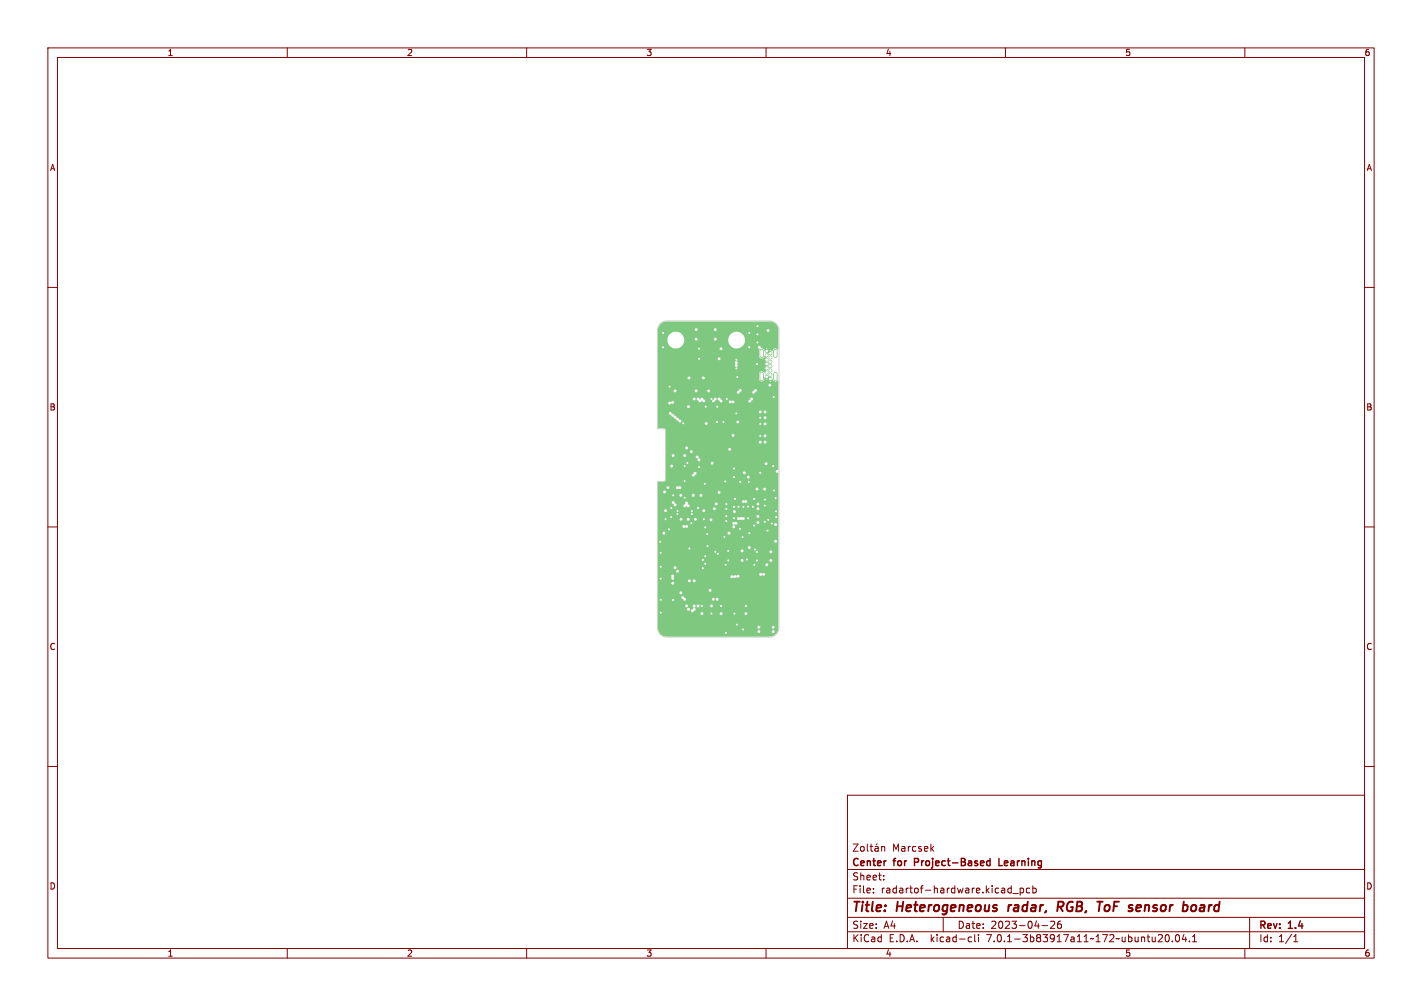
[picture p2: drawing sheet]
<svg xmlns="http://www.w3.org/2000/svg" width="297mm" height="210mm" viewBox="0 0 297 210" stroke-linecap="round" stroke-linejoin="round" font-family="sans-serif">
<defs><g id="words">
<g font-size="2.8" fill="#840000">
<text x="178" y="190.8">Title:</text>
<text x="187.4" y="190.8">Heterogeneous</text>
<text x="211.3" y="190.8">radar,</text>
<text x="222.1" y="190.8">RGB,</text>
<text x="231.1" y="190.8">ToF sensor</text>
<text x="250.1" y="190.8">board</text>
</g>
<g font-size="2.1" fill="#840000">
<text x="186.4" y="177.9">Marcsek</text>
<text x="178" y="183.9">Sheet:</text>
<text x="178" y="181.1">Center</text>
<text x="186.8" y="181.1">for</text>
<text x="191.5" y="181.1">Project-Based</text>
<text x="209.6" y="181.1">Learning</text>
<text x="178" y="186.6">File:</text>
<text x="184" y="186.6">radartof-hardware.kicad_pcb</text>
<text x="178" y="196.8">KiCad</text>
<text x="178" y="194">Size:</text>
<text x="184.6" y="194">A4</text>
<text x="185.6" y="196.8">E.D.A.</text>
<text x="194.4" y="196.8">kicad-cli</text>
<text x="200" y="194">Date:</text>
<text x="206.2" y="196.8">7.0.1-3b83917a11~172~ubuntu20.04.1</text>
<text x="206.9" y="194">2023-04-26</text>
<text x="263" y="194.2">Rev:</text>
<text x="263" y="196.8">Id:</text>
<text x="267" y="196.8">1/1</text>
<text x="269.2" y="194.2">1.4</text>
</g>
<g font-size="1.8" fill="#840000">
<text x="35" y="11.8">1</text>
<text x="85" y="11.8">2</text>
<text x="135" y="11.8">3</text>
<text x="185" y="11.8">4</text>
<text x="235" y="11.8">5</text>
<text x="285" y="11.8">6</text>
<text x="10.4" y="35.8">A</text>
<text x="285.4" y="35.8">A</text>
<text x="10.3" y="85.8">B</text>
<text x="285.3" y="85.8">B</text>
<text x="10.3" y="135.8">C</text>
<text x="285.3" y="135.8">C</text>
<text x="10.3" y="185.8">D</text>
<text x="285.3" y="185.8">D</text>
<text x="35" y="199.8">1</text>
<text x="85" y="199.8">2</text>
<text x="135" y="199.8">3</text>
<text x="185" y="199.8">4</text>
<text x="235" y="199.8">5</text>
<text x="285" y="199.8">6</text>
</g>
</g></defs>
<g fill="none" stroke="#840000" stroke-width=".21">
<path d="M10 10h277v190h-277zM12 12h273v186h-273zM60 10v2M110 10v2M160 10v2M210 10v2M260 10v2M10 60h2M285 60h2M10 110h2M285 110h2M10 160h2"/>
<path d="M285 160h2M177 166h108v32h-108zM178.2 176.2h1l-1 1.5h1M179.8 176.8l.2-.1 .4 .1 .1 .6-.1 .2-.4 .1-.2-.1zM181.1 176.2v1.3l.3 .2M181.7 176.7h.6M181.9 176.2v1.3l.4 .2M182.8 176.8h.6v.9M183.2 176.1l-.2 .2M183.4 177.1h-.5l-.2 .2 .2 .4 .5-.1M184.1 176.8l.3-.1 .3 .1 .1 .9M184.1 176.7v1"/>
<path d="M194.6 177.1l.4 .6M195 176.7l-.6 .6M60 198v2M110 198v2M160 198v2M177 194.5h108M177 191.5h108M177 187.5h108M177 181.5h108M182.4 186.3v.1M182.4 185.5v.1M184.6 183.6v.1"/>
<path d="M184.6 182.8v.1M197 191.5v3M202.5 195.6l.4 .1M202.9 196.5l-.4 .1M203.6 195.1v1.3l.2 .2M204.4 195.1v.1M204.4 195.6v1M210 198v2M211.6 186.5h1.1M213.1 185.4v1.5M213.1 185.5l.4-.1 .3 .3-.2 .6h-.5M215.1 185.5l-.5-.1-.2 .3 .1 .6h.6"/>
<path d="M215.7 185.5l.4-.1 .3 .3-.1 .6h-.6M215.7 184.9v1.5M217.6 193.2h1.2M219.4 192.4l.6-.1 .3 .4-.9 1.1h.9M221.6 192.3l-.5 .1a1.01 1.01 0 0 0 0 1.4l.5-.1 .1-.5-.3-.3h-.4l-.1 .3M241.9 196.6h.9M242.7 195.2v.5M243.6 195.2l.1-.1a.8 .8 0 0 1 .5 .8 .8 .8 0 0 1-.5 .7 1 1 0 0 1-.1-1.4zM244.9 196.5v.1M245.7 195.2l.2-.1a.8 .8 0 0 1 .5 .8 .8 .8 0 0 1-.5 .7 1 1 0 0 1-.2-1.4zM247.3 195l-.4 1.1h1M247.6 195.6v1"/>
<path d="M248.4 196.5v.1M249.1 196.6h.8M249.1 195.5l.4-.4v1.5M260 198v2M261 191.5v6.5M270.2 196.6h.9M270.2 195.5l.4-.4v1.5"/>
</g>
<path d="M220.9 189.3h.8M221.8 188.2h-.7l-.3 2M229.2 188.2h1.1M249.5 188.9l-.6 .2-.1 .8 .1 .2 .5 .1" fill="none" stroke="#840000" stroke-width=".4"/>
<path d="M206.8 179.2v1.5M206.8 179.8l-.4-.1-.3 .1M208.6 179.2v1.5h.8M206.1 180.6l.3 .1 .4-.1" fill="none" stroke="#840000" stroke-width=".3"/>
<g fill="#7fc87f" stroke="#7fc87f" stroke-width=".21">
<circle cx="160.9" cy="73.7" r=".3"/>
<circle cx="160.9" cy="74.6" r=".3"/>
<circle cx="160.9" cy="75.5" r=".3"/>
<circle cx="160.9" cy="76.4" r=".3"/>
<circle cx="160.9" cy="77.3" r=".3"/>
<circle cx="160.9" cy="78.2" r=".3"/>
<circle cx="160.9" cy="79.1" r=".3"/>
<circle cx="160.1" cy="78.7" r=".3"/>
<circle cx="160.1" cy="77.8" r=".3"/>
<circle cx="160.1" cy="76.9" r=".3"/>
<circle cx="160.1" cy="76" r=".3"/>
<circle cx="160.1" cy="75.1" r=".3"/>
<circle cx="160.1" cy="74.2" r=".3"/>
<circle cx="160.1" cy="73.3" r=".3"/>
</g>
<path d="M159.1 73.3v1M159.1 78.1v1M161.9 73.3v1M161.9 78.1v1" fill="none" stroke="#7fc87f" stroke-width=".9"/>
<g fill="#ececec" stroke="#ececec" stroke-width=".21">
<circle cx="150.2" cy="102.8" r=".2"/>
<circle cx="150.2" cy="83.3" r=".2"/>
<circle cx="140.5" cy="120.7" r=".2"/>
<circle cx="150.2" cy="74.9" r=".2"/>
<circle cx="150.6" cy="128.1" r=".2"/>
<circle cx="139.8" cy="84.2" r=".2"/>
<circle cx="158.8" cy="86" r=".2"/>
<circle cx="143" cy="95.1" r=".2"/>
<circle cx="148.6" cy="126.5" r=".2"/>
<circle cx="142.8" cy="109.9" r=".2"/>
<circle cx="138.8" cy="102.7" r=".2"/>
<circle cx="154.1" cy="88.1" r=".2"/>
<circle cx="160" cy="96.8" r=".2"/>
<circle cx="148.7" cy="96.7" r=".2"/>
<circle cx="140.6" cy="95.1" r=".2"/>
<circle cx="142.2" cy="103.4" r=".2"/>
<circle cx="147.5" cy="88.4" r=".2"/>
<circle cx="161.5" cy="131.8" r=".2"/>
<circle cx="146.6" cy="128.1" r=".2"/>
<circle cx="144.8" cy="103.4" r=".2"/>
<circle cx="155.8" cy="128.1" r=".2"/>
<circle cx="152.4" cy="93.8" r=".2"/>
<circle cx="143.8" cy="84.9" r=".2"/>
<circle cx="143.4" cy="105" r=".2"/>
<circle cx="162" cy="113" r=".2"/>
<circle cx="155" cy="117" r=".2"/>
<circle cx="162" cy="109.5" r=".2"/>
<circle cx="161" cy="117" r=".2"/>
<circle cx="162.3" cy="98.4" r=".2"/>
<circle cx="153.9" cy="130.4" r=".2"/>
<circle cx="152.1" cy="117" r=".2"/>
<circle cx="141.5" cy="106.7" r=".2"/>
<circle cx="148.6" cy="128.1" r=".2"/>
<circle cx="153.3" cy="105.8" r=".2"/>
<circle cx="138.5" cy="72.5" r=".2"/>
<circle cx="158.8" cy="87.2" r=".2"/>
<circle cx="161.5" cy="97.3" r=".2"/>
<circle cx="153.5" cy="104.2" r=".2"/>
<circle cx="140.2" cy="108" r=".2"/>
<circle cx="151.7" cy="107.7" r=".2"/>
<circle cx="158.8" cy="91" r=".2"/>
<circle cx="153.8" cy="76.9" r=".2"/>
<circle cx="143.5" cy="96.6" r=".2"/>
<circle cx="144.5" cy="107.3" r=".2"/>
<circle cx="142.7" cy="88.4" r=".2"/>
<circle cx="151.1" cy="88.1" r=".2"/>
<circle cx="155.1" cy="112.1" r=".2"/>
<circle cx="147.8" cy="114" r=".2"/>
<circle cx="151.6" cy="132.1" r=".2"/>
<circle cx="156.5" cy="111.3" r=".2"/>
<circle cx="143" cy="100.4" r=".2"/>
<circle cx="138" cy="118.3" r=".2"/>
<circle cx="146.8" cy="118.6" r=".2"/>
<circle cx="156.5" cy="72.5" r=".2"/>
<circle cx="139" cy="108.4" r=".2"/>
<circle cx="151.8" cy="83.3" r=".2"/>
<circle cx="160.5" cy="108.5" r=".2"/>
<circle cx="151.7" cy="108.7" r=".2"/>
<circle cx="144.4" cy="109.2" r=".2"/>
<circle cx="151.5" cy="100.5" r=".2"/>
<circle cx="150.6" cy="126.5" r=".2"/>
<circle cx="143" cy="103.9" r=".2"/>
<circle cx="158.2" cy="68.1" r=".2"/>
<circle cx="151.3" cy="112.1" r=".2"/>
<circle cx="144" cy="114.5" r=".2"/>
<circle cx="138" cy="127.9" r=".2"/>
<circle cx="158.8" cy="98.7" r=".2"/>
<circle cx="149.4" cy="115.2" r=".2"/>
<circle cx="157.2" cy="105.8" r=".2"/>
<circle cx="153.3" cy="108.2" r=".2"/>
<circle cx="137.9" cy="113.1" r=".2"/>
<circle cx="159.7" cy="109" r=".2"/>
<circle cx="156.4" cy="100.6" r=".2"/>
<circle cx="151.5" cy="117.9" r=".2"/>
<circle cx="157.5" cy="117.9" r=".2"/>
<circle cx="156.5" cy="69.5" r=".2"/>
<circle cx="147.2" cy="101" r=".2"/>
<circle cx="147.3" cy="116.1" r=".2"/>
<circle cx="147.4" cy="84.9" r=".2"/>
<circle cx="146" cy="74.9" r=".2"/>
<circle cx="147.3" cy="117.7" r=".2"/>
<circle cx="141.5" cy="107.3" r=".2"/>
<circle cx="138.5" cy="69.5" r=".2"/>
<circle cx="138" cy="115.4" r=".2"/>
<circle cx="157.5" cy="104.2" r=".2"/>
<circle cx="138" cy="125.2" r=".2"/>
<circle cx="146.8" cy="116.9" r=".2"/>
<circle cx="144.5" cy="106.7" r=".2"/>
<circle cx="155.8" cy="126.5" r=".2"/>
<circle cx="158.1" cy="117" r=".2"/>
<circle cx="143" cy="97.3" r=".2"/>
<circle cx="157.7" cy="114.7" r=".2"/>
<circle cx="161.6" cy="82.9" r=".2"/>
<circle cx="140.6" cy="103.4" r=".2"/>
<circle cx="158.8" cy="88.5" r=".2"/>
<circle cx="138" cy="120.8" r=".2"/>
<circle cx="147.7" cy="111.5" r=".2"/>
<circle cx="140.6" cy="125.3" r=".2"/>
<circle cx="149.9" cy="115.6" r=".2"/>
<circle cx="156.2" cy="105.7" r=".2"/>
<circle cx="153.8" cy="86.3" r=".2"/>
<circle cx="145.8" cy="106" r=".2"/>
<circle cx="158.2" cy="69.8" r=".2"/>
<circle cx="155.2" cy="131.4" r=".2"/>
<circle cx="156" cy="116.8" r=".2"/>
<circle cx="162.1" cy="107.9" r=".2"/>
<circle cx="154.5" cy="110.4" r=".2"/>
<circle cx="153.4" cy="128.1" r=".2"/>
<circle cx="153.3" cy="99.6" r=".2"/>
<circle cx="146" cy="97.5" r=".2"/>
<circle cx="154.6" cy="100.6" r=".2"/>
<circle cx="159.7" cy="104.3" r=".2"/>
<circle cx="146.6" cy="126.5" r=".2"/>
<circle cx="147.3" cy="110.1" r=".2"/>
<circle cx="161.7" cy="102.4" r=".2"/>
<circle cx="146" cy="72.8" r=".2"/>
<circle cx="162.1" cy="106.7" r=".2"/>
<circle cx="154" cy="78.7" r=".2"/>
<circle cx="156.2" cy="108.2" r=".2"/>
<circle cx="149.7" cy="88.1" r=".2"/>
<circle cx="154.2" cy="105.8" r=".2"/>
<circle cx="151.7" cy="106.3" r=".2"/>
<circle cx="152.1" cy="115" r=".2"/>
<circle cx="162" cy="104" r=".2"/>
<circle cx="159.7" cy="105.6" r=".2"/>
<circle cx="158.1" cy="76" r=".2"/>
<circle cx="160.3" cy="110.7" r=".2"/>
<circle cx="149.8" cy="84.9" r=".2"/>
<circle cx="153.3" cy="97.8" r=".2"/>
<circle cx="157.5" cy="109.7" r=".2"/>
<circle cx="153.8" cy="75.1" r=".2"/>
<circle cx="161.2" cy="109.3" r=".2"/>
<circle cx="139.7" cy="110.5" r=".2"/>
<circle cx="158.2" cy="71.5" r=".2"/>
<circle cx="158.1" cy="115.2" r=".2"/>
<circle cx="151.7" cy="105.3" r=".2"/>
<circle cx="139.8" cy="80.7" r=".2"/>
<circle cx="147" cy="108.4" r=".2"/>
<circle cx="148.6" cy="83.3" r=".2"/>
<circle cx="140.2" cy="106" r=".2"/>
<circle cx="155.2" cy="105.8" r=".2"/>
<circle cx="160.4" cy="69" r=".2"/>
<circle cx="156.5" cy="114.3" r=".2"/>
<circle cx="161" cy="115.2" r=".2"/>
<circle cx="159.7" cy="102.1" r=".2"/>
<circle cx="152.2" cy="111.3" r=".2"/>
<circle cx="153.4" cy="106.8" r=".2"/>
<circle cx="158.1" cy="102.1" r=".2"/>
<circle cx="156.3" cy="99.6" r=".2"/>
<circle cx="155" cy="115" r=".2"/>
<circle cx="155.4" cy="98.7" r=".2"/>
<circle cx="158.3" cy="109.1" r=".2"/>
<circle cx="155.2" cy="104.7" r=".2"/>
<circle cx="158.3" cy="106.2" r=".2"/>
<circle cx="155.8" cy="104.7" r=".2"/>
<circle cx="145.4" cy="68.8" r=".2"/>
<circle cx="153.1" cy="90.9" r=".2"/>
<circle cx="143.9" cy="78.9" r=".2"/>
<circle cx="145.4" cy="81.6" r=".2"/>
<circle cx="145" cy="83.3" r=".2"/>
<circle cx="143.4" cy="93.5" r=".2"/>
<circle cx="158.3" cy="107.8" r=".2"/>
<circle cx="158.3" cy="105.2" r=".2"/>
<circle cx="159.8" cy="86" r=".2"/>
<circle cx="159.8" cy="87.2" r=".2"/>
<circle cx="159.8" cy="88.5" r=".2"/>
<circle cx="159.8" cy="91" r=".2"/>
<circle cx="158.8" cy="92.3" r=".2"/>
<circle cx="159.8" cy="92.3" r=".2"/>
<circle cx="145.6" cy="95.4" r=".2"/>
<circle cx="146.6" cy="83.3" r=".2"/>
<circle cx="153.1" cy="83.9" r=".2"/>
<circle cx="153.8" cy="76.3" r=".2"/>
<circle cx="152.5" cy="83.9" r=".2"/>
<circle cx="153.8" cy="75.7" r=".2"/>
<circle cx="142.2" cy="123.7" r=".2"/>
<circle cx="142.6" cy="124.7" r=".2"/>
<circle cx="143" cy="125.1" r=".2"/>
<circle cx="143.4" cy="126.5" r=".2"/>
<circle cx="143.8" cy="127.2" r=".2"/>
<circle cx="144.6" cy="127.5" r=".2"/>
<circle cx="145" cy="127.2" r=".2"/>
<circle cx="145" cy="126.5" r=".2"/>
<circle cx="144" cy="121.3" r=".2"/>
<circle cx="145.8" cy="126.5" r=".2"/>
<circle cx="145" cy="121.3" r=".2"/>
<circle cx="157.8" cy="81.5" r=".2"/>
<circle cx="157.4" cy="81.9" r=".2"/>
<circle cx="146.4" cy="103.4" r=".2"/>
<circle cx="143.4" cy="109.9" r=".2"/>
<circle cx="139" cy="106.6" r=".2"/>
<circle cx="147" cy="106.6" r=".2"/>
<circle cx="140.6" cy="104.9" r=".2"/>
<circle cx="138.7" cy="111.3" r=".2"/>
<circle cx="148.3" cy="123.3" r=".2"/>
<circle cx="157" cy="83.3" r=".2"/>
<circle cx="156.6" cy="83.7" r=".2"/>
<circle cx="149.4" cy="68.8" r=".2"/>
<circle cx="154.6" cy="81.5" r=".2"/>
<circle cx="154.2" cy="81.9" r=".2"/>
<circle cx="149.4" cy="70.8" r=".2"/>
<circle cx="145.3" cy="108.4" r=".2"/>
<circle cx="141" cy="81.6" r=".2"/>
<circle cx="140.3" cy="97.3" r=".2"/>
<circle cx="141" cy="87.1" r=".2"/>
<circle cx="140" cy="86.3" r=".2"/>
<circle cx="139.5" cy="101.8" r=".2"/>
<circle cx="142.3" cy="108.4" r=".2"/>
<circle cx="140.5" cy="84" r=".2"/>
<circle cx="140.5" cy="86.7" r=".2"/>
<circle cx="143.7" cy="108.4" r=".2"/>
<circle cx="141" cy="105.4" r=".2"/>
<circle cx="142" cy="101.8" r=".2"/>
<circle cx="142" cy="87.9" r=".2"/>
<circle cx="143.7" cy="105.6" r=".2"/>
<circle cx="141.5" cy="101.8" r=".2"/>
<circle cx="141.5" cy="87.5" r=".2"/>
<circle cx="143" cy="105.6" r=".2"/>
<circle cx="140.5" cy="121.7" r=".2"/>
<circle cx="150.6" cy="72.8" r=".2"/>
<circle cx="150.6" cy="83.7" r=".2"/>
<circle cx="141" cy="118.5" r=".2"/>
<circle cx="149.4" cy="83.3" r=".2"/>
<circle cx="141.5" cy="119.3" r=".2"/>
<circle cx="149.6" cy="105.2" r=".2"/>
<circle cx="149" cy="83.7" r=".2"/>
<circle cx="149.2" cy="106.2" r=".2"/>
<circle cx="140.5" cy="120.3" r=".2"/>
<circle cx="152.8" cy="120.4" r=".2"/>
<circle cx="160.1" cy="117.9" r=".2"/>
<circle cx="149" cy="125.1" r=".2"/>
<circle cx="153.5" cy="120.4" r=".2"/>
<circle cx="149.8" cy="125.1" r=".2"/>
<circle cx="158.9" cy="119.9" r=".2"/>
<circle cx="154.1" cy="120.3" r=".2"/>
<circle cx="153.2" cy="110" r=".2"/>
<circle cx="153.3" cy="109.3" r=".2"/>
<circle cx="153.8" cy="109.3" r=".2"/>
<circle cx="154.2" cy="108.3" r=".2"/>
<circle cx="154.8" cy="108.3" r=".2"/>
<circle cx="155.2" cy="108.3" r=".2"/>
<circle cx="147" cy="83.7" r=".2"/>
<circle cx="146" cy="96" r=".2"/>
<circle cx="146.2" cy="83.7" r=".2"/>
<circle cx="145.2" cy="98.8" r=".2"/>
<circle cx="158.5" cy="131.8" r=".2"/>
<circle cx="148" cy="81.6" r=".2"/>
<circle cx="148.5" cy="108.5" r=".2"/>
<circle cx="144.8" cy="99.2" r=".2"/>
<circle cx="145.8" cy="83.3" r=".2"/>
<circle cx="158.6" cy="72.5" r=".2"/>
<circle cx="160.8" cy="80.4" r=".2"/>
<circle cx="145.4" cy="70.8" r=".2"/>
<circle cx="159.5" cy="119.9" r=".2"/>
<circle cx="158.5" cy="131" r=".2"/>
<circle cx="161.5" cy="131" r=".2"/>
<circle cx="146.9" cy="78.9" r=".2"/>
<circle cx="144.4" cy="94.3" r=".2"/>
</g>
<path d="M138 67.6l.6-.4 .7-.1h21.4a1.9 1.9 0 0 1 1.9 1.9v3.9l-.1 .1a.67 .67 0 0 0-.7-.2 .67 .67 0 0 0-.5 .5l-.6-.2-.2 .2 .2-.1 .5 .5-.3 .3-.4-.3-.2 .1-1-1h.7l.1 .1 .2-.1-1.4-.1a.33 .33 0 0 0-.2-.5 .33 .33 0 0 0-.4 .3 .33 .33 0 0 0 .3 .4l-.1 1.4a.59 .59 0 0 0 .6 .5 .59 .59 0 0 0 .6-.4l.3 .3a.51 .51 0 0 0 0 .9 .51 .51 0 0 0 0 .9 .51 .51 0 0 0 0 .9l-.4 .4a.55 .55 0 0 0-.6-.3 .55 .55 0 0 0-.5 .5v1.2a.55 .55 0 0 0 .6 .4 .55 .55 0 0 0 .5-.4l.8 .1 .2-.2-.3 .1-.2-.2-.1 .2h-.4v-.4l.6-.4 .3 .3 .2-.1 .8 .8a.68 .68 0 0 0 1.1-.1v18.8a.32 .32 0 0 0-.5 .2 .32 .32 0 0 0 .4 .4l.1 .1v32.2a1.9 1.9 0 0 1-1.9 1.9h-21.4a1.89 1.89 0 0 1-1.7-1.1l20.6 .2a.31 .31 0 0 0 .4 .2 .31 .31 0 0 0 .2-.4l2.4 .2a.31 .31 0 0 0 .5 .1 .31 .31 0 0 0-.1-.5 .31 .31 0 0 0-.4 .2l-2.4-.1a.31 .31 0 0 0-.4-.2 .31 .31 0 0 0-.2 .3h-20.6l-.2-.9 20.8 .2a.31 .31 0 0 0 .4 .2 .31 .31 0 0 0 .2-.4l2.4 .2a.31 .31 0 0 0 .5 .1 .31 .31 0 0 0-.1-.5 .31 .31 0 0 0-.4 .2l-2.4-.1a.31 .31 0 0 0-.4-.2 .31 .31 0 0 0-.2 .3h-20.8v-2.8l8.9 .1a.31 .31 0 0 0 .4 .2 .31 .31 0 0 0 .2-.3l3.4 .1a.31 .31 0 0 0 .4 .2 .31 .31 0 0 0 .2-.3l4.6 .1a.31 .31 0 0 0 .5 .1 .31 .31 0 0 0-.1-.5 .31 .31 0 0 0-.4 .3l-4.6-.1a.31 .31 0 0 0-.4-.2 .31 .31 0 0 0-.2 .3l-3.4-.1a.31 .31 0 0 0-.4-.2 .31 .31 0 0 0-.2 .3h-8.9v-.9h6.1l.1 .3h.7a.35 .35 0 0 0 .3 .3 .35 .35 0 0 0 .4-.3 .42 .42 0 0 0 .1-.7l.2-.3h.2a.31 .31 0 0 0 .3 .3 .31 .31 0 0 0 .3-.3l2.2 .1a.31 .31 0 0 0 .5 .1 .31 .31 0 0 0-.1-.5 .31 .31 0 0 0-.4 .3l-2.2-.1a.31 .31 0 0 0-.4-.2 .31 .31 0 0 0-.2 .3h-.2a.33 .33 0 0 0-.6-.2 .33 .33 0 0 0 .2 .6l-.6 .6h-.4a.31 .31 0 0 0 .2-.3 .31 .31 0 0 0-.3-.3 .31 .31 0 0 0-.3 .3h-6.1v-.7l5.7 .1a.31 .31 0 0 0 .5 .1 .31 .31 0 0 0-.1-.5 .31 .31 0 0 0-.4 .3h-5.7v-1.7h4.9l.4 .3a.31 .31 0 0 0 .3 .3 .31 .31 0 0 0 .3-.3l5.4 .1a.31 .31 0 0 0 .4 .2 .31 .31 0 0 0 .2-.3h.2a.3 .3 0 0 0 .5 .3 .3 .3 0 0 0 0-.6 .3 .3 0 0 0-.5 .3l-.2-.1a.31 .31 0 0 0-.4-.2 .31 .31 0 0 0-.2 .3h-5.4l-.4-.3a.31 .31 0 0 0-.3-.4 .31 .31 0 0 0-.3 .4h-4.9v-1l4.5 .1a.31 .31 0 0 0 .5 .1 .31 .31 0 0 0-.1-.5 .31 .31 0 0 0-.4 .3h-4.5v-.6l10.6 .2a.31 .31 0 0 0 .5 .1 .31 .31 0 0 0-.1-.5 .31 .31 0 0 0-.4 .2h-10.6v-1.4l2.8 .1a.31 .31 0 0 0 .5 .1 .31 .31 0 0 0-.1-.5 .31 .31 0 0 0-.4 .3h-2.8v-.6l6.3 .2a.31 .31 0 0 0 .4 .2 .31 .31 0 0 0 .2-.4l.4 .2a.31 .31 0 0 0 .5 .1 .31 .31 0 0 0-.1-.5 .31 .31 0 0 0-.4 .2l-.4-.1a.31 .31 0 0 0-.4-.2 .31 .31 0 0 0-.2 .3h-6.3v-.4l2.8 .1a.36 .36 0 0 0 .5 0 .36 .36 0 0 0 .1-.5l11.8 .1a.35 .35 0 0 0 .6 0l.4 .2 .3-.2a.33 .33 0 0 0 .5 0 .33 .33 0 0 0-.1-.5 .33 .33 0 0 0-.5 .2l-.4-.1-.3 .1a.31 .31 0 0 0-.3-.1 .31 .31 0 0 0-.3 .3h-11.7a.33 .33 0 0 0-.4-.4 .33 .33 0 0 0-.1 .5l-.1 .3h-2.8v-.9l21.2 .1a.35 .35 0 0 0 .6 0 .33 .33 0 0 0 .5 .2 .33 .33 0 0 0 0-.6 .33 .33 0 0 0-.5 .2l-.4-.2-.3 .3h-21.1v-.7h3.8a.31 .31 0 0 0 .4 .3 .31 .31 0 0 0 .1-.5 .31 .31 0 0 0-.5 .1l-3.8 .1v-.7h3.3a.31 .31 0 0 0 .4 .3 .31 .31 0 0 0 .1-.5 .31 .31 0 0 0-.5 .1l-3.3 .1v-.6h22.4a.31 .31 0 0 0 .5 .3 .31 .31 0 0 0 .1-.5 .31 .31 0 0 0-.5 .1l-22.5 .1v-.9h17.3a.31 .31 0 0 0 .3 .3 .31 .31 0 0 0 .3-.3l5.4 .1a.31 .31 0 0 0 .5 .1 .31 .31 0 0 0-.1-.5 .31 .31 0 0 0-.4 .3l-5.4-.1a.31 .31 0 0 0-.4-.2 .31 .31 0 0 0-.2 .3h-17.3v-2h17.3l.2 .3h5.8a.31 .31 0 0 0 .5 .1 .31 .31 0 0 0-.1-.5 .31 .31 0 0 0-.4 .3h-5.5a.31 .31 0 0 0-.1-.5 .31 .31 0 0 0-.4 .3h-17.3v-.7l18.8 .1a.31 .31 0 0 0 .5 .1 .31 .31 0 0 0-.1-.5 .31 .31 0 0 0-.4 .3h-18.8v-1.3l24.3 .1a.31 .31 0 0 0 .5 .1 .31 .31 0 0 0-.1-.5 .31 .31 0 0 0-.4 .3h-24.3v-1.7l1 .1a.31 .31 0 0 0 .3 .2 .31 .31 0 0 0 .3-.3l13 .1a.31 .31 0 0 0 .5 .1 .31 .31 0 0 0-.1-.5 .31 .31 0 0 0-.5 .3l-13-.1a.31 .31 0 0 0-.3-.2 .31 .31 0 0 0-.2 .3h-1v-1.4l5.1 .1a.37 .37 0 0 0 .6 .1 .33 .33 0 0 0 .6-.1l9.3 .1a.33 .33 0 0 0 .5 0 .33 .33 0 0 0-.2-.5l.2-.1 8.2 .1a.31 .31 0 0 0 .5 .1 .31 .31 0 0 0-.1-.5 .31 .31 0 0 0-.4 .3h-7.8l.1-.4 4 .1a.31 .31 0 0 0 .5 .1 .31 .31 0 0 0-.1-.5 .31 .31 0 0 0-.4 .3l-4.4-.1a.36 .36 0 0 0-.6 .1 .36 .36 0 0 0 .2 .5l-.3 .4h-9.2a.37 .37 0 0 0-.2-.4 .37 .37 0 0 0-.5 .1 .31 .31 0 0 0-.3-.1 .31 .31 0 0 0-.2 .3h-5.1v-1.5l4.6 .1a.31 .31 0 0 0 .3 .2 .31 .31 0 0 0 .3-.3l.9 .1a.31 .31 0 0 0 .3 .2 .31 .31 0 0 0 .3-.3l.9 .1a.3 .3 0 0 0 .3 .2 .3 .3 0 0 0 .2-.2l2.7 .1a.3 .3 0 0 0 .5 .1 .3 .3 0 0 0 0-.5h5.2l.3 .4 .7-.1a.35 .35 0 0 0 .5 0 .35 .35 0 0 0 0-.5 .35 .35 0 0 0-.5 0l-.7-.1-.3 .3h-5.5l-.2 .3h-2.7a.3 .3 0 0 0-.2-.4 .3 .3 0 0 0-.4 .3l-.9-.1a.31 .31 0 0 0-.3-.2 .31 .31 0 0 0-.3 .3l-.9-.1a.31 .31 0 0 0-.3-.2 .31 .31 0 0 0-.3 .3h-4.5v-.6l20.6 .1a.31 .31 0 0 0 .5 .1 .31 .31 0 0 0-.1-.5 .31 .31 0 0 0-.4 .3h-20.6v-1.2l1.3 .1a.31 .31 0 0 0 .4 .2 .31 .31 0 0 0 .2-.3h7.4l.2 .3h6.2a.31 .31 0 0 0 .5 .1 .31 .31 0 0 0-.1-.5 .31 .31 0 0 0-.4 .3h-5.9a.31 .31 0 0 0-.1-.5 .31 .31 0 0 0-.4 .3l-7.4-.1a.31 .31 0 0 0-.4-.2 .31 .31 0 0 0-.2 .3h-1.3v-.4l11.5 .1a.31 .31 0 0 0 .4 .2 .31 .31 0 0 0 .2-.3l8.5 .1a.31 .31 0 0 0 .5 .1 .31 .31 0 0 0-.1-.5 .31 .31 0 0 0-.4 .3l-8.5-.1a.31 .31 0 0 0-.4-.2 .31 .31 0 0 0-.2 .3h-11.5v-1.3h2.9l.4 .4a.32 .32 0 0 0 .1 .3 .32 .32 0 0 0 .4 0l1.5 .1a.43 .43 0 0 0 .7 0 .33 .33 0 0 0 .4 .2 .33 .33 0 0 0 .3-.4 .33 .33 0 0 0-.4-.3l5.6 .1a.31 .31 0 0 0 .4 .2 .31 .31 0 0 0 .2-.3l8.1 .1a.31 .31 0 0 0 .5 .1 .31 .31 0 0 0-.1-.5 .31 .31 0 0 0-.4 .3l-8.1-.1a.31 .31 0 0 0-.4-.2 .31 .31 0 0 0-.2 .3h-5.7l.1-.3-.2-.2h11.4a.41 .41 0 0 0 .7 .2 .33 .33 0 0 0 .4-.1 .33 .33 0 0 0-.1-.4 .33 .33 0 0 0-.5 .1l-.3-.1-.2 .3h-11.4a.4 .4 0 0 0-.4 .6h-.3l-.1 .3h-1.5a.46 .46 0 0 0-.3-.6 .3 .3 0 0 0-.3-.4 .3 .3 0 0 0-.3 .3h-2.9v-1.5l4.5 .1a.31 .31 0 0 0 .4 .2 .31 .31 0 0 0 .2-.3l2 .1a.31 .31 0 0 0 .4 .2 .31 .31 0 0 0 .2-.3l1 .1a.31 .31 0 0 0 .5 .1 .31 .31 0 0 0-.1-.5 .31 .31 0 0 0-.4 .3l-1-.1a.31 .31 0 0 0-.4-.2 .31 .31 0 0 0-.2 .3l-2-.1a.31 .31 0 0 0-.4-.2 .31 .31 0 0 0-.2 .3h-4.5v-.7l1.1 .1a.3 .3 0 0 0 .3 .2 .3 .3 0 0 0 .3-.2l10.8 .1a.31 .31 0 0 0 .5 .1 .31 .31 0 0 0-.1-.5 .31 .31 0 0 0-.4 .3l-10.8-.1a.31 .31 0 0 0-.3-.3 .31 .31 0 0 0-.3 .3h-1.1v-.9l1.8 .1a.31 .31 0 0 0 .4 .2 .31 .31 0 0 0 .2-.3h1.4l.2 .3h16.4a.3 .3 0 0 0 .3 .3 .3 .3 0 0 0 .3-.3l1 .1a.31 .31 0 0 0 .5 .1 .31 .31 0 0 0-.1-.5 .31 .31 0 0 0-.4 .3h-1a.31 .31 0 0 0-.3-.3 .31 .31 0 0 0-.3 .3h-15.6a.34 .34 0 0 0 0-.5 .34 .34 0 0 0-.5 0l-.4-.1-.1 .3h-1.4a.31 .31 0 0 0-.3-.3 .31 .31 0 0 0-.3 .3h-1.8v-1.1l1.4-.2 .3-.3v-.6h16.9a.31 .31 0 0 0 .4 .3 .31 .31 0 0 0 .1-.5 .31 .31 0 0 0-.5 .1l-16.9 .1v-.4h5.4a.31 .31 0 0 0 .3 .3 .31 .31 0 0 0 .3-.3l.3-.2 .1-.3 9.7 .1a.31 .31 0 0 0 .5 .1 .31 .31 0 0 0-.1-.5 .31 .31 0 0 0-.5 .3h-9.6a.31 .31 0 0 0-.4-.2 .31 .31 0 0 0-.2 .3l-.4 .4h-5.4v-1.9l.9 .1a.31 .31 0 0 0 .5 .1 .31 .31 0 0 0-.1-.5 .31 .31 0 0 0-.4 .3h-.9v-.6l9.4 .1a.3 .3 0 0 0 .2 .2 .3 .3 0 0 0 .3-.2l10.7 .1a.31 .31 0 0 0 .5 .1 .31 .31 0 0 0-.1-.5 .31 .31 0 0 0-.4 .3l-10.7-.1a.31 .31 0 0 0-.3-.3 .31 .31 0 0 0-.3 .3h-9.3v-1.6l1.2 .1a.31 .31 0 0 0 .4 .2 .31 .31 0 0 0 .2-.3h1.8l.2 .3h2.4l.5 .4a.32 .32 0 0 0 .1 .5 .32 .32 0 0 0 .4-.3 .32 .32 0 0 0-.4-.3l-.1-.1a.31 .31 0 0 0-.1-.5 .31 .31 0 0 0-.4 .3h-2.2h.1a.31 .31 0 0 0 0-.6 .31 .31 0 0 0-.5 .3l-1.8-.1a.31 .31 0 0 0-.4-.2 .31 .31 0 0 0-.2 .3h-1.2v-.8l5 .1a.31 .31 0 0 0 .5 .1 .31 .31 0 0 0-.1-.5 .31 .31 0 0 0-.4 .3h-5v-.8h4l.2 .3h8.8a.31 .31 0 0 0 .4 .3 .31 .31 0 0 0 .1-.5 .31 .31 0 0 0-.5 .1l-8.6 .1a.31 .31 0 0 0 .2-.3 .31 .31 0 0 0-.3-.3 .31 .31 0 0 0-.3 .3h-4v-1.2l19.4 .1a.31 .31 0 0 0 .4 .2 .31 .31 0 0 0 .2-.3l.4 .1a.31 .31 0 0 0 .5 .1 .31 .31 0 0 0-.1-.5 .31 .31 0 0 0-.4 .3l-.4-.1a.31 .31 0 0 0-.4-.2 .31 .31 0 0 0-.2 .3h-19.4v-1.4l13.7 .1a.3 .3 0 0 0 .3 .2 .3 .3 0 0 0 .3-.2l6.1 .1a.31 .31 0 0 0 .5 .1 .31 .31 0 0 0-.1-.5 .31 .31 0 0 0-.4 .3l-6.1-.1a.31 .31 0 0 0-.3-.3 .31 .31 0 0 0-.3 .3h-13.7v-1l-.2-.3-.3-.2-1.2-.1v-.9l9.8 .1a.3 .3 0 0 0 .3 .2 .3 .3 0 0 0 .3-.2l11.7 .1a.31 .31 0 0 0 .5 .1 .31 .31 0 0 0-.1-.5 .31 .31 0 0 0-.4 .3h-11.7l-.2-.4 6.2 .1a.31 .31 0 0 0 .5 .1 .31 .31 0 0 0-.1-.5 .31 .31 0 0 0-.4 .3h-6.4l-.2 .3h-9.8v-2.1h2.3l.1 .3h.4l.1 .4h.4l.1 .4h.4l.1 .4 .4 .1a.32 .32 0 0 0 .4 .3 .32 .32 0 0 0 .2-.5 .32 .32 0 0 0-.5-.1l-.2-.4 17.9 .1a.31 .31 0 0 0 .5 .1 .31 .31 0 0 0-.1-.5 .31 .31 0 0 0-.4 .3h-18.1l-.2-.3-.4-.1-.1-.3-.4-.1-.2-.4h18.4a.31 .31 0 0 0 .3 .3 .31 .31 0 0 0 .3-.3l.4 .1a.31 .31 0 0 0 .5 .1 .31 .31 0 0 0-.1-.5 .31 .31 0 0 0-.4 .3l-.4-.1a.31 .31 0 0 0-.4-.2 .31 .31 0 0 0-.2 .3h-18.6l-.2 .3h-2.3v-1.4h6.1a.31 .31 0 0 0 .4 .3 .31 .31 0 0 0 .1-.5 .31 .31 0 0 0-.5 .1l-6.1 .1v-.8h2.1a.42 .42 0 0 0 .4 .3 .42 .42 0 0 0 .4-.2 .31 .31 0 0 0 .5-.1 .31 .31 0 0 0-.2-.4 .31 .31 0 0 0-.4 .2l-.4-.1-.3 .3h-2.1v-.8h7.3a.31 .31 0 0 0 .3 .3 .31 .31 0 0 0 .3-.3h.2l.4 .5a.39 .39 0 0 0 .4 .2 .39 .39 0 0 0 .3-.4l.1 .1a.3 .3 0 0 0 .3 .3 .3 .3 0 0 0 .3-.3l1.4 .1a.31 .31 0 0 0 .4 .2 .31 .31 0 0 0 .2-.3l.6-.4 .6 .7h1.7a.37 .37 0 0 0 .6 .1 .31 .31 0 0 0 .4 .1 .31 .31 0 0 0 .2-.5l2.9 .2a.38 .38 0 0 0 .5 .1 .38 .38 0 0 0 .2-.4 .32 .32 0 0 0 .3-.4 .32 .32 0 0 0-.5-.2 .32 .32 0 0 0-.1 .4l-.4 .3h-2.9l-.2-.1-.5 .1a.31 .31 0 0 0-.3-.1 .31 .31 0 0 0-.2 .3h-1.4a.41 .41 0 0 0-.3-.6 .31 .31 0 0 0-.3-.3 .31 .31 0 0 0-.3 .3h-.2a.31 .31 0 0 0-.3-.3 .31 .31 0 0 0-.3 .3l-.4 .4h-1.4l-.3-.3a.42 .42 0 0 0-.4-.4 .42 .42 0 0 0-.4 .4l-.1-.1a.31 .31 0 0 0-.3-.3 .31 .31 0 0 0-.3 .3h-.2a.3 .3 0 0 0-.3-.3 .3 .3 0 0 0-.3 .3h-7.3v-1.7l3.3 .1a.31 .31 0 0 0 .4 .2 .31 .31 0 0 0 .2-.3l3.8 .1a.31 .31 0 0 0 .4 .2 .31 .31 0 0 0 .2-.3h2l.2 .3h6a.31 .31 0 0 0 .3 .3 .31 .31 0 0 0 .3-.3l2.6 .1a.31 .31 0 0 0 .4 .2 .31 .31 0 0 0 .2-.3 .32 .32 0 0 0 .4-.3 .32 .32 0 0 0-.2-.4 .32 .32 0 0 0-.4 .3l-.4 .4h-2.6a.32 .32 0 0 0 .4-.3 .32 .32 0 0 0-.2-.4 .32 .32 0 0 0-.4 .3l-.4 .4h-5.8h.1a.31 .31 0 0 0 0-.6 .31 .31 0 0 0-.5 .3l-2-.1a.31 .31 0 0 0-.4-.2 .31 .31 0 0 0-.2 .3l-3.8-.1a.31 .31 0 0 0-.4-.2 .31 .31 0 0 0-.2 .3h-3.3v-1.2l23.1 .1a.31 .31 0 0 0 .5 .1 .31 .31 0 0 0-.1-.5 .31 .31 0 0 0-.4 .3h-23.1v-.8h23.7l-.2-.1-.2 .1h-23.3v-.7h6.2a.3 .3 0 0 0 .3 .3 .3 .3 0 0 0 .3-.3l2.4 .1a.31 .31 0 0 0 .5 .1 .31 .31 0 0 0-.1-.5 .31 .31 0 0 0-.4 .3h-2.4a.31 .31 0 0 0-.3-.3 .31 .31 0 0 0-.3 .3h-6.2v-2.6l16.1 .1a.33 .33 0 0 0 .5 .1 .33 .33 0 0 0 0-.5 .33 .33 0 0 0 0-.5 .33 .33 0 0 0-.5 .1 .33 .33 0 0 0 .1 .4l-.1 .3h-16.1v-1.4l12.5 .1a.31 .31 0 0 0 .5 .1 .31 .31 0 0 0-.1-.5 .31 .31 0 0 0-.4 .3h-12.5v-2.1l12.9 .1a.31 .31 0 0 0 .5 .1 .31 .31 0 0 0-.1-.5 .31 .31 0 0 0-.4 .3h-12.9v-1.7h2v.3a1.76 1.76 0 0 0 1.9 1.3 1.76 1.76 0 0 0 1.6-1.6h9.2v.3a1.76 1.76 0 0 0 2.9 .9 1.76 1.76 0 0 0-.5-2.9 1.76 1.76 0 0 0-2.4 1.7h-9.2v-.3h2.2a.31 .31 0 0 0 .3 .3 .31 .31 0 0 0 .3-.3l3.4 .1a.31 .31 0 0 0 .5 .1 .31 .31 0 0 0-.1-.5 .31 .31 0 0 0-.4 .3l-3.4-.1a.31 .31 0 0 0-.4-.2 .31 .31 0 0 0-.2 .3h-2.2v-.2a1.76 1.76 0 0 0-2-1.3 1.76 1.76 0 0 0-1.5 1.8h-2v-2.3l7.7 .1a.31 .31 0 0 0 .4 .2 .31 .31 0 0 0 .2-.3h3.4l.2 .3h10.8a.31 .31 0 0 0 .5 .1 .31 .31 0 0 0-.1-.5 .31 .31 0 0 0-.4 .3h-10.5a.31 .31 0 0 0-.1-.5 .31 .31 0 0 0-.4 .3l-3.4-.1a.31 .31 0 0 0-.4-.2 .31 .31 0 0 0-.2 .3h-7.7l.1-.6z" fill="#7fc87f"/>
<g fill="#fff" stroke="#fff" stroke-width=".21">
<circle cx="150.2" cy="102.8" r=".1"/>
<circle cx="150.2" cy="83.3" r=".1"/>
<circle cx="140.5" cy="120.7" r=".1"/>
<circle cx="150.2" cy="74.9" r=".1"/>
<circle cx="150.6" cy="128.1" r=".1"/>
<circle cx="139.8" cy="84.2" r=".1"/>
<circle cx="158.8" cy="86" r=".1"/>
<circle cx="143" cy="95.1" r=".1"/>
<circle cx="148.6" cy="126.5" r=".1"/>
<circle cx="142.8" cy="109.9" r=".1"/>
<circle cx="138.8" cy="102.7" r=".1"/>
<circle cx="154.1" cy="88.1" r=".1"/>
<circle cx="160" cy="96.8" r=".1"/>
<circle cx="148.7" cy="96.7" r=".1"/>
<circle cx="140.6" cy="95.1" r=".1"/>
<circle cx="142.2" cy="103.4" r=".1"/>
<circle cx="147.5" cy="88.4" r=".1"/>
<circle cx="161.5" cy="131.9" r=".1"/>
<circle cx="146.6" cy="128.1" r=".1"/>
<circle cx="144.8" cy="103.4" r=".1"/>
<circle cx="155.8" cy="128.1" r=".1"/>
<circle cx="152.4" cy="93.8" r=".1"/>
<circle cx="143.8" cy="84.9" r=".1"/>
<circle cx="143.4" cy="105" r=".1"/>
<circle cx="162" cy="113" r=".1"/>
<circle cx="155" cy="117" r=".1"/>
<circle cx="162" cy="109.5" r=".1"/>
<circle cx="161" cy="117" r=".1"/>
<circle cx="162.3" cy="98.4" r=".1"/>
<circle cx="153.9" cy="130.4" r=".1"/>
<circle cx="152.1" cy="117" r=".1"/>
<circle cx="141.5" cy="106.7" r=".1"/>
<circle cx="148.6" cy="128.1" r=".1"/>
<circle cx="153.3" cy="105.8" r=".1"/>
<circle cx="138.5" cy="72.5" r=".1"/>
<circle cx="158.8" cy="87.2" r=".1"/>
<circle cx="161.5" cy="97.3" r=".1"/>
<circle cx="153.5" cy="104.2" r=".1"/>
<circle cx="140.2" cy="107.9" r=".1"/>
<circle cx="151.7" cy="107.8" r=".1"/>
<circle cx="158.8" cy="91" r=".1"/>
<circle cx="153.8" cy="76.9" r=".1"/>
<circle cx="143.6" cy="96.6" r=".1"/>
<circle cx="144.5" cy="107.3" r=".1"/>
<circle cx="142.7" cy="88.4" r=".1"/>
<circle cx="151.1" cy="88.1" r=".1"/>
<circle cx="155.1" cy="112.1" r=".1"/>
<circle cx="147.8" cy="114" r=".1"/>
<circle cx="151.6" cy="132.1" r=".1"/>
<circle cx="156.5" cy="111.3" r=".1"/>
<circle cx="143" cy="100.4" r=".1"/>
<circle cx="138" cy="118.3" r=".1"/>
<circle cx="146.8" cy="118.6" r=".1"/>
<circle cx="156.5" cy="72.5" r=".1"/>
<circle cx="139" cy="108.4" r=".1"/>
<circle cx="151.8" cy="83.3" r=".1"/>
<circle cx="160.4" cy="108.5" r=".1"/>
<circle cx="151.7" cy="108.8" r=".1"/>
<circle cx="144.4" cy="109.2" r=".1"/>
<circle cx="151.5" cy="100.5" r=".1"/>
<circle cx="150.6" cy="126.5" r=".1"/>
<circle cx="143" cy="103.9" r=".1"/>
<circle cx="158.2" cy="68.1" r=".1"/>
<circle cx="151.3" cy="112.1" r=".1"/>
<circle cx="144" cy="114.5" r=".1"/>
<circle cx="138" cy="127.9" r=".1"/>
<circle cx="158.8" cy="98.7" r=".1"/>
<circle cx="149.4" cy="115.2" r=".1"/>
<circle cx="157.3" cy="105.8" r=".1"/>
<circle cx="153.3" cy="108.2" r=".1"/>
<circle cx="137.9" cy="113.1" r=".1"/>
<circle cx="159.7" cy="108.9" r=".1"/>
<circle cx="156.4" cy="100.6" r=".1"/>
<circle cx="151.5" cy="117.9" r=".1"/>
<circle cx="157.5" cy="117.9" r=".1"/>
<circle cx="156.5" cy="69.5" r=".1"/>
<circle cx="147.2" cy="101" r=".1"/>
<circle cx="147.3" cy="116.1" r=".1"/>
<circle cx="147.4" cy="84.9" r=".1"/>
<circle cx="146" cy="74.9" r=".1"/>
<circle cx="147.3" cy="117.7" r=".1"/>
<circle cx="141.5" cy="107.3" r=".1"/>
<circle cx="138.5" cy="69.5" r=".1"/>
<circle cx="138" cy="115.4" r=".1"/>
<circle cx="157.5" cy="104.2" r=".1"/>
<circle cx="138" cy="125.2" r=".1"/>
<circle cx="146.8" cy="116.9" r=".1"/>
<circle cx="144.5" cy="106.7" r=".1"/>
<circle cx="155.8" cy="126.5" r=".1"/>
<circle cx="158.1" cy="117" r=".1"/>
<circle cx="143" cy="97.3" r=".1"/>
<circle cx="157.7" cy="114.7" r=".1"/>
<circle cx="161.6" cy="82.9" r=".1"/>
<circle cx="140.6" cy="103.4" r=".1"/>
<circle cx="158.8" cy="88.5" r=".1"/>
<circle cx="138" cy="120.8" r=".1"/>
<circle cx="147.7" cy="111.5" r=".1"/>
<circle cx="140.6" cy="125.3" r=".1"/>
<circle cx="149.9" cy="115.6" r=".1"/>
<circle cx="156.3" cy="105.7" r=".1"/>
<circle cx="153.8" cy="86.3" r=".1"/>
<circle cx="145.8" cy="106" r=".1"/>
<circle cx="158.2" cy="69.8" r=".1"/>
<circle cx="155.2" cy="131.4" r=".1"/>
<circle cx="156" cy="116.8" r=".1"/>
<circle cx="162.1" cy="107.9" r=".1"/>
<circle cx="154.6" cy="110.4" r=".1"/>
<circle cx="153.4" cy="128.1" r=".1"/>
<circle cx="153.3" cy="99.6" r=".1"/>
<circle cx="146" cy="97.5" r=".1"/>
<circle cx="154.6" cy="100.6" r=".1"/>
<circle cx="159.7" cy="104.3" r=".1"/>
<circle cx="146.6" cy="126.5" r=".1"/>
<circle cx="147.3" cy="110.1" r=".1"/>
<circle cx="161.7" cy="102.4" r=".1"/>
<circle cx="146" cy="72.8" r=".1"/>
<circle cx="162.1" cy="106.8" r=".1"/>
<circle cx="154" cy="78.7" r=".1"/>
<circle cx="156.2" cy="108.2" r=".1"/>
<circle cx="149.7" cy="88.1" r=".1"/>
<circle cx="154.3" cy="105.8" r=".1"/>
<circle cx="151.7" cy="106.2" r=".1"/>
<circle cx="152.1" cy="115" r=".1"/>
<circle cx="162" cy="104" r=".1"/>
<circle cx="159.7" cy="105.5" r=".1"/>
<circle cx="158.1" cy="76" r=".1"/>
<circle cx="160.3" cy="110.7" r=".1"/>
<circle cx="149.8" cy="84.9" r=".1"/>
<circle cx="153.3" cy="97.8" r=".1"/>
<circle cx="157.5" cy="109.7" r=".1"/>
<circle cx="153.8" cy="75.1" r=".1"/>
<circle cx="161.2" cy="109.3" r=".1"/>
<circle cx="139.7" cy="110.5" r=".1"/>
<circle cx="158.2" cy="71.5" r=".1"/>
<circle cx="158.1" cy="115.2" r=".1"/>
<circle cx="151.7" cy="105.2" r=".1"/>
<circle cx="139.8" cy="80.7" r=".1"/>
<circle cx="147" cy="108.4" r=".1"/>
<circle cx="148.6" cy="83.3" r=".1"/>
<circle cx="140.2" cy="106" r=".1"/>
<circle cx="155.3" cy="105.8" r=".1"/>
<circle cx="160.4" cy="69" r=".1"/>
<circle cx="156.5" cy="114.3" r=".1"/>
<circle cx="161" cy="115.2" r=".1"/>
<circle cx="159.7" cy="102.1" r=".1"/>
<circle cx="152.3" cy="111.3" r=".1"/>
<circle cx="153.4" cy="106.8" r=".1"/>
<circle cx="158.1" cy="102.1" r=".1"/>
<circle cx="156.3" cy="99.6" r=".1"/>
<circle cx="155" cy="115" r=".1"/>
<circle cx="155.4" cy="98.7" r=".1"/>
<circle cx="158.3" cy="109.1" r=".1"/>
<circle cx="155.3" cy="104.7" r=".1"/>
<circle cx="158.3" cy="106.2" r=".1"/>
<circle cx="155.7" cy="104.7" r=".1"/>
<circle cx="145.4" cy="68.8" r=".1"/>
<circle cx="153.1" cy="90.9" r=".1"/>
<circle cx="143.9" cy="78.9" r=".1"/>
<circle cx="145.4" cy="81.6" r=".1"/>
<circle cx="145" cy="83.3" r=".1"/>
<circle cx="143.4" cy="93.5" r=".1"/>
<circle cx="158.3" cy="107.8" r=".1"/>
<circle cx="158.3" cy="105.2" r=".1"/>
<circle cx="159.8" cy="86" r=".1"/>
<circle cx="159.8" cy="87.2" r=".1"/>
<circle cx="159.8" cy="88.5" r=".1"/>
<circle cx="159.8" cy="91" r=".1"/>
<circle cx="158.8" cy="92.3" r=".1"/>
<circle cx="159.8" cy="92.3" r=".1"/>
<circle cx="145.6" cy="95.4" r=".1"/>
<circle cx="146.6" cy="83.3" r=".1"/>
<circle cx="153.1" cy="83.9" r=".1"/>
<circle cx="153.8" cy="76.3" r=".1"/>
<circle cx="152.5" cy="83.9" r=".1"/>
<circle cx="153.8" cy="75.7" r=".1"/>
<circle cx="142.2" cy="123.7" r=".1"/>
<circle cx="142.6" cy="124.7" r=".1"/>
<circle cx="143" cy="125.1" r=".1"/>
<circle cx="143.4" cy="126.5" r=".1"/>
<circle cx="143.8" cy="127.2" r=".1"/>
<circle cx="144.6" cy="127.5" r=".1"/>
<circle cx="145" cy="127.2" r=".1"/>
<circle cx="145" cy="126.5" r=".1"/>
<circle cx="144" cy="121.3" r=".1"/>
<circle cx="145.8" cy="126.5" r=".1"/>
<circle cx="145" cy="121.3" r=".1"/>
<circle cx="157.8" cy="81.5" r=".1"/>
<circle cx="157.4" cy="81.9" r=".1"/>
<circle cx="146.4" cy="103.4" r=".1"/>
<circle cx="143.4" cy="109.9" r=".1"/>
<circle cx="139" cy="106.6" r=".1"/>
<circle cx="147" cy="106.6" r=".1"/>
<circle cx="140.6" cy="104.9" r=".1"/>
<circle cx="138.7" cy="111.3" r=".1"/>
<circle cx="148.3" cy="123.3" r=".1"/>
<circle cx="157" cy="83.3" r=".1"/>
<circle cx="156.6" cy="83.8" r=".1"/>
<circle cx="149.4" cy="68.8" r=".1"/>
<circle cx="154.6" cy="81.5" r=".1"/>
<circle cx="154.2" cy="81.9" r=".1"/>
<circle cx="149.4" cy="70.8" r=".1"/>
<circle cx="145.3" cy="108.4" r=".1"/>
<circle cx="141" cy="81.6" r=".1"/>
<circle cx="140.3" cy="97.3" r=".1"/>
<circle cx="141" cy="87.1" r=".1"/>
<circle cx="140" cy="86.3" r=".1"/>
<circle cx="139.5" cy="101.8" r=".1"/>
<circle cx="142.3" cy="108.4" r=".1"/>
<circle cx="140.5" cy="84" r=".1"/>
<circle cx="140.5" cy="86.7" r=".1"/>
<circle cx="143.7" cy="108.4" r=".1"/>
<circle cx="141" cy="105.4" r=".1"/>
<circle cx="142" cy="101.8" r=".1"/>
<circle cx="142" cy="87.9" r=".1"/>
<circle cx="143.7" cy="105.6" r=".1"/>
<circle cx="141.5" cy="101.8" r=".1"/>
<circle cx="141.5" cy="87.5" r=".1"/>
<circle cx="143" cy="105.6" r=".1"/>
<circle cx="140.5" cy="121.7" r=".1"/>
<circle cx="150.6" cy="72.8" r=".1"/>
<circle cx="150.6" cy="83.7" r=".1"/>
<circle cx="141" cy="118.5" r=".1"/>
<circle cx="149.4" cy="83.3" r=".1"/>
<circle cx="141.5" cy="119.2" r=".1"/>
<circle cx="149.6" cy="105.2" r=".1"/>
<circle cx="149" cy="83.7" r=".1"/>
<circle cx="149.2" cy="106.2" r=".1"/>
<circle cx="140.5" cy="120.2" r=".1"/>
<circle cx="152.8" cy="120.4" r=".1"/>
<circle cx="160.1" cy="117.9" r=".1"/>
<circle cx="149" cy="125.1" r=".1"/>
<circle cx="153.5" cy="120.4" r=".1"/>
<circle cx="149.8" cy="125.1" r=".1"/>
<circle cx="158.9" cy="119.9" r=".1"/>
<circle cx="154.1" cy="120.3" r=".1"/>
<circle cx="153.3" cy="110" r=".1"/>
<circle cx="153.3" cy="109.2" r=".1"/>
<circle cx="153.7" cy="109.2" r=".1"/>
<circle cx="154.3" cy="108.2" r=".1"/>
<circle cx="154.8" cy="108.2" r=".1"/>
<circle cx="155.3" cy="108.2" r=".1"/>
<circle cx="147" cy="83.7" r=".1"/>
<circle cx="146" cy="96" r=".1"/>
<circle cx="146.2" cy="83.7" r=".1"/>
<circle cx="145.2" cy="98.8" r=".1"/>
<circle cx="158.5" cy="131.9" r=".1"/>
<circle cx="148" cy="81.6" r=".1"/>
<circle cx="148.5" cy="108.5" r=".1"/>
<circle cx="144.8" cy="99.2" r=".1"/>
<circle cx="145.8" cy="83.3" r=".1"/>
<circle cx="158.6" cy="72.5" r=".1"/>
<circle cx="160.8" cy="80.4" r=".1"/>
<circle cx="145.4" cy="70.8" r=".1"/>
<circle cx="159.5" cy="119.9" r=".1"/>
<circle cx="158.5" cy="130.9" r=".1"/>
<circle cx="161.5" cy="130.9" r=".1"/>
<circle cx="146.9" cy="78.9" r=".1"/>
<circle cx="144.4" cy="94.3" r=".1"/>
<circle cx="160.9" cy="73.7" r=".17"/>
<circle cx="160.9" cy="74.6" r=".17"/>
<circle cx="160.9" cy="75.5" r=".17"/>
<circle cx="160.9" cy="76.4" r=".17"/>
<circle cx="160.9" cy="77.3" r=".17"/>
<circle cx="160.9" cy="78.2" r=".18"/>
<circle cx="160.9" cy="79.1" r=".17"/>
<circle cx="160.1" cy="78.7" r=".17"/>
<circle cx="160.1" cy="77.8" r=".17"/>
<circle cx="160.1" cy="76.9" r=".17"/>
<circle cx="160.1" cy="76" r=".17"/>
<circle cx="160.1" cy="75.1" r=".17"/>
<circle cx="160.1" cy="74.2" r=".17"/>
<circle cx="160.1" cy="73.3" r=".17"/>
<circle cx="153.9" cy="71" r=".17"/>
<circle cx="141.2" cy="71" r=".17"/>
</g>
<path d="M159.1 73.3v1M159.1 78.1v1M161.9 73.3v1M161.9 78.1v1" fill="none" stroke="#fff" stroke-width=".6"/>
<path d="M137.8 67.7l.7-.5 .8-.2h21.4a2 2 0 0 1 2 2v62a2 2 0 0 1-2 2h-21.4a2 2 0 0 1-2-2v-30.5h1.3l.3-.2 .1-.3v-10.1l-.4-.4h-1.3v-20.5l.1-.6z" fill="none" stroke="#d0d2cd" stroke-width=".21"/>
<use href="#words"/>
</svg>
